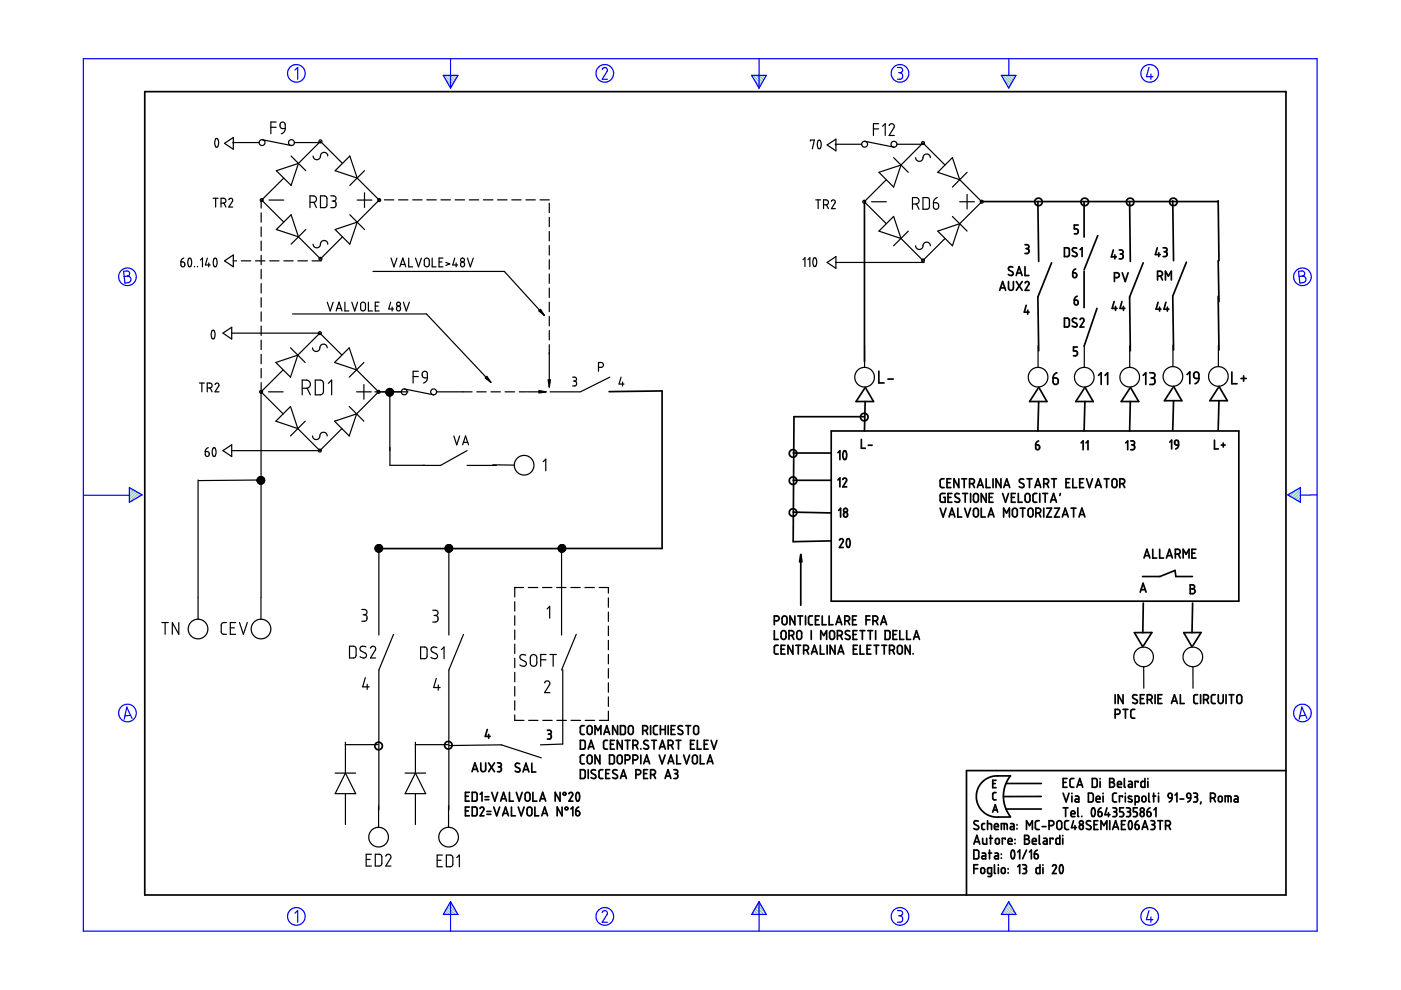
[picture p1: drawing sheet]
<svg xmlns="http://www.w3.org/2000/svg" width="297mm" height="210mm" viewBox="0 0 297 210" stroke-linecap="round" stroke-linejoin="round" font-family="sans-serif">
<g fill="none" stroke="#6c9" stroke-width=".25">
<path d="M94.2 16l1.8 1.8M94.5 16.8l1.3 1.4M94.8 16l1.5 1.4M95.3 18.3l.3 .3M95.5 16l1 1M96.1 16l.6 .6M96.7 16l.3 .2M159.6 16l1.8 1.8M159.9 16.8l1.3 1.4M160.3 16l1.4 1.4M160.7 18.3l.3 .3M160.9 16l1 1"/>
<path d="M161.5 16l.6 .6M162.1 16l.2 .2M212.6 16l1.8 1.8M212.8 16.8l1.3 1.4M213.2 16l1.4 1.4M213.7 18.3l.2 .3M213.8 16l1 1M214.4 16l.7 .6M215.1 16l.2 .2M27.5 103.4h-.1M27.9 103.6l-.5 .4M28.3 103.8l-.9 .9"/>
<path d="M28.7 104.1l-1.3 1.2M29 104.3l-1.6 1.6M29.4 104.5l-1.8 1.9M29.8 104.8l-.8 .8M273.4 104.7l-.3 .3M274.9 103.9l-1.4 1.3M275.7 103.6l-1.8 1.9M275.7 106.1l-.2 .3M275.7 105.5l-.6 .6M275.7 104.9l-1 1M275.7 104.2l-1.4 1.5M94 193.8v.1"/>
<path d="M94.2 193.5l.4 .4M94.4 193.1l.9 .8M94.7 192.7l1.2 1.2M94.9 192.3l1.6 1.6M95.1 191.9l1.9 1.9M95.4 191.5l.8 .8M159.4 193.8v.1M159.6 193.5l.4 .4M159.9 193.1l.8 .8M160.1 192.7l1.2 1.2M160.3 192.3l1.6 1.6M160.5 191.9l1.9 1.9"/>
<path d="M160.8 191.5l.8 .8M212.3 193.8v.1M212.6 193.5l.4 .4M212.8 193.1l.8 .8M213 192.7l1.2 1.2M213.2 192.3l1.6 1.6M213.5 191.9l1.8 1.9M213.7 191.5l.8 .8"/>
</g>
<g fill="none" stroke="#00f" stroke-width=".25">
<path d="M17.7 12.4h261.6v185h-261.6zM62.5 14.9l.6-.6v2.5M94 16h3.1l-1.6 2.7zM95.5 12.4v6.3M127.7 14.7l.5-.4 .5 .3v.5l-1 1.7h1.1M159.4 16h3.1l-1.6 2.7zM160.9 12.4v6.3M190.3 14.3h.7l.3 .3v.6l-.5 .2M190.5 15.4h.3M190.8 15.4l.5 .3v.7l-.3 .4h-.7M212.3 16h3.1l-1.5 2.7zM213.9 12.5v3.5"/>
<path d="M243.6 14.3l-.5 2h1.4M244 15.7v1.1M26.2 57.5l.9-.1 .3 .3 .1 .5-.5 .3 .5 .2 .3 .4-.1 .3-.3 .5-.9 .1zM27 58.5l-.7 .1M275.3 57.5l.9-.1 .3 .3 .1 .5-.5 .3 .5 .2 .3 .4-.1 .4-.2 .3-1 .2zM276.1 58.5l-.7 .1M17.8 105h9.6M27.4 103.4l2.7 1.5-2.7 1.6zM273 104.9l2.7-1.5v3.1zM279.3 104.9l-3.6 .1M27.7 151.7l-1.2 .1M28 152.3l-1.1-2.4-.6 2.6"/>
<path d="M276.8 151.7l-1.2 .1M277.1 152.3l-1.1-2.4-.6 2.6M62.5 193.6l.6-.5v2.4M95.5 191.2v6.2M95.5 191.2l1.6 2.7h-3.1zM127.7 193.5l.1-.3 .5-.1 .5 .4-.1 .4-1 1.6h1.1M160.9 191.2v6.2M160.9 191.2l1.6 2.7h-3.1zM190.3 193.1h.6l.4 .2v.5l-.5 .4M190.5 194.2h.3M190.8 194.2l.5 .3v.7l-.4 .3h-.6M213.9 191.2l1.5 2.7h-3.1z"/>
<path d="M213.9 193.9v3.5M243.6 193.1l-.5 1.9h1.4M244 194.4v1.1"/>
<circle cx="62.8" cy="15.6" r="1.87"/>
<circle cx="128.2" cy="15.6" r="1.87"/>
<circle cx="190.8" cy="15.6" r="1.87"/>
<circle cx="243.7" cy="15.6" r="1.87"/>
<circle cx="27" cy="58.7" r="1.87"/>
<circle cx="276.1" cy="58.7" r="1.86"/>
<circle cx="27" cy="151.2" r="1.87"/>
<circle cx="276.1" cy="151.2" r="1.87"/>
<circle cx="62.8" cy="194.3" r="1.87"/>
<circle cx="128.2" cy="194.3" r="1.86"/>
<circle cx="190.8" cy="194.3" r="1.86"/>
<circle cx="243.8" cy="194.3" r="1.86"/>
</g>
<g fill="none" stroke="#000" stroke-width=".36">
<path d="M30.7 19.4h241.9v170.4h-241.9zM183.3 42.7v33.9M208 42.7h50.3M213.8 59.7v1.4l.4 .5 .4-.1 .2-.3 .1-1.5M214.7 56.6h-.6l-.3 .4 .1 .3 .8 .4 .1 .5-.4 .2-.6-.2M215.5 58.4l.6-1.9 .6 1.9M215.5 59.7l1.2 1.9M215.6 57.9h.9M216.7 59.7l-1.2 1.9M217.3 51.9h.5l.3 .2v.5l-.4 .1M217.3 56.5v1.9h.8M217.5 52.7h.2"/>
<path d="M217.7 52.7l.4 .3v.5l-.2 .2h-.6M220 42.7l.2 12.7M222.9 55.7l-2.9 7.3 .2 11.4M225.7 52.5h.7l.3 .2v1.3l-.3 .4h-.7zM227.4 57.8l.8 .2 .1 .5-.1 .3-.4 .1-.3-.1zM228.1 57l-.4 .3-.3 .5M228.3 52.6l-.7-.1-.3 .4 .2 .3 .8 .5v.5l-.3 .2-.7-.2M228.6 47.7h-.8v.8l.5 .1 .3 .3-.2 .6-.6 .1M229 52.9l.4-.4v1.9M229.8 42.9v7.4M229.8 57.5v7.7M232.7 50l-2.9 7.2"/>
<path d="M236.1 53l-.5 1.5h1.1M236.3 58.9l.9-.2 .1-.3-.1-.4-.3-.2h-.6v1.9M236.4 54v.9M237.3 53h.5l.3 .3-.1 .4-.3 .1M237.5 53.8h.2M237.7 53.8l.4 .3v.5l-.3 .3h-.5M237.9 57.8l.7 1.9 .6-1.9M239.5 42.7l.1 12.7M242.4 55.7l-2.9 7.3 .1 11.4M245.4 52.5l-.4 1.5h1M245.4 58.5h.7l.3-.1 .1-.5-.2-.3-.9-.1v1.9M245.7 53.6v.8"/>
<path d="M246.1 58.5l.4 .9M246.6 52.5h.5l.3 .2v.4l-.4 .3M246.8 53.4h.2M247 53.4l.4 .1v.6l-.2 .3h-.6M247.1 59.4v-1.9l.6 1 .6-1v1.9M248.6 42.6l.2 12.7M251.5 55.6l-2.9 7.2 .2 11.4M258.3 42.6l.1 12.7M258.3 55.3l.1 8.6M186.3 78.7v2.5h1.1M212 61.6l.6-1.9 .6 1.9M212.1 61h.9"/>
<path d="M217.4 60l.3-.3 .4 .2 .1 .3-.8 1.4h.8M217.6 64.7l-.4 1.5h1M217.9 65.8v.8M224.1 79l-.5 .4-.3 .7M225.7 67.5h.7l.3 .2v1.3l-.3 .3h-.7zM227.8 63.6l.7 .2 .1 .5-.1 .3-.4 .1-.2-.2zM228.3 67.6l-.7-.1-.3 .4 .2 .3 .8 .4v.5l-.3 .2-.7-.2M228.4 62.8l-.4 .3-.2 .5M228.4 73.6h-.8v.8h.5l.3 .3-.1 .6-.7 .1M229 67.8l.4-.3 .4 .2v.4l-.8 1.2h.8M232.6 65.4l-2.8 8M232.9 79.6l.6-.6v2.5"/>
<path d="M234.3 79.6l.5-.6v2.5M236.2 63.9l-.4 1.5h1M236.5 65v.8M237.9 63.9l-.4 1.5h1M238.2 65v.8M242.4 79.6l.5-.6v2.5M243.8 79h.7l.3 .3v.5l-.5 .3M245.5 64.1l-.4 1.5h1M245.9 65.1v.9M247.2 64.1l-.4 1.5h1M247.5 65.1v.9M251.7 79.4l.6-.5v2.5"/>
<path d="M253.2 79.1l.4-.2 .4 .1 .2 .3v.9h-.7l-.3-.2-.1-.7zM258.3 62.8l.1 11.4M261.2 78.9v2.5h1.1M263.7 79.7v1.1M129.1 83l11.3-.1v33.4h-60.3M168.2 96.1h8M176.2 91.4h86.5v36.1h-86.5zM177.7 96l.4-.4v1.9M179 95.6h.3l.2 .5-.1 1a.35 .35 0 0 1-.4 .3 .35 .35 0 0 1-.2-.5l-.1-.7zM182.6 93.2v1.8h.9M183.3 88.3h-15l-.1 26.6 8-.2M183.4 82.1l1.8 3h-3.7l1.8-2.7"/>
<path d="M183.4 85.1l-.1 6.3M184.1 94.4h.8M188.3 80.4h1.1M219.6 94.3h.5l.2 .2 .1 .5-.2 .3-.3 .1-.3-.2zM220.2 93.5l-.4 .3-.2 .5M220.2 82.1l1.8 3h-3.7l1.7-2.7M220.2 85.1l-.2 6.3M223.3 80.1h.6l.4 .2 .1 .8-.2 .3-.5 .1-.3-.2zM229.2 93.9l.4-.4v1.9M230 82.1l1.8 3h-3.7l1.7-2.7M230 85.1l-.2 6.3M230.3 93.9l.4-.4v1.9"/>
<path d="M238.7 93.9l.4-.4v1.9M239.6 82.1l1.8 3h-3.7l1.8-2.7M239.6 85.1l-.1 6.3M239.7 93.5h.6l.2 .2v.5l-.4 .1M239.9 94.3h.2M240.1 94.3l.5 .3-.1 .5-.2 .2-.6 .1M244.1 80.1h.2M244.3 80.1l.4 .1 .2 .3-.1 .7-.3 .3h-.7M248 93.7l.4-.4v1.9M248.8 81.9l1.8 3.1h-3.7l1.7-2.8M248.8 85l-.2 6.2M249.1 93.5l.4-.2 .3 .2 .1 .9-.8-.2z"/>
<path d="M249.9 94.4l-.2 .5-.4 .3M254.2 80.2l-.2 .8-.6 .4M257.5 93.3v1.9h.8M258.4 81.9l1.8 3.1h-3.7l1.8-2.8M258.4 85l-.1 6.2M258.9 94.4h.9M259.4 93.9v.9M263.1 80.2h1.1M168.2 108.6l8 .2M168.2 101.8h8M169.8 117.6v10.7M177.7 101.8l.4-.5v1.9"/>
<path d="M177.8 108.2l.4-.4v1.8M178 114.5l.3-.3 .4 .2 .1 .4-.8 1.3h.8M178.7 101.7l.4-.4 .3 .2 .1 .4-.8 1.3h.8M178.9 108.8l.3-.2 .4 .2 .1 .5-.1 .2-.4 .1-.3-.1zM179.6 114.3a.58 .58 0 0 1 .7 .8l-.1 .6a.36 .36 0 0 1-.5 .4 .36 .36 0 0 1-.2-.6l-.1-.5zM199.3 107.7l.7 1.9 .6-1.9M200.2 101.5h-.5l-.4 .4 .1 1.4 .8 .1M200.4 104.6h-.7l-.3 .3-.1 1.2 .2 .3 .9 .1v-1h-.3M200.8 102.3h.6M201 105.5h.6M201.2 109.6l.6-1.9 .7 1.9M201.4 109.1h.9"/>
<path d="M201.6 101.5h-.8v1.9h.8M201.8 104.6h-.8v1.9h.8M203.1 107.7v1.9h.8M203.3 101.5v1.9l-1.1-1.9v1.9M203.4 104.7l-.7-.1-.2 .6 .9 .7v.4l-.5 .2-.4-.2M203.9 101.5h1M204.1 104.6h1M204.4 101.5v1.9M204.5 107.7l.6 1.9 .7-1.9M204.6 104.6v1.9M205.6 102.6l.6-.1 .3-.2 .1-.4-.2-.3-.8-.1v1.9M205.8 104.6v1.9"/>
<path d="M206.2 102.6l.4 .8M206.6 104.8l.5-.1 .3 .3v1l-.3 .5h-.3l-.4-.3v-1.1zM206.6 107.9l.5-.1 .3 .3v1.1l-.3 .4h-.3l-.4-.3v-1.1zM207.2 103.4l.7-1.9 .6 1.9M207.4 102.9h.9M208 107.7v1.9h.9M209.1 101.5v1.9h.8M209.1 104.6v1.9l-1.1-1.9v1.9M209.5 109.6l.6-1.9 .7 1.9M209.7 109.1h.9M209.7 105.5h.6M210.5 101.5v1.9"/>
<path d="M210.5 104.6h-.8v1.9h.8M212.2 101.5v1.9l-1-1.9v1.9M212.6 104.6l.6 1.9 .6-1.9M212.8 109.6v-1.9l.6 1.1 .6-1.1v1.9M212.8 103.4l.6-1.9 .7 1.9M213 102.9h.9M214.4 105.5h.7M214.8 107.9l.4-.2 .5 .4v1.1l-.3 .4h-.4l-.3-.3zM215.3 104.6h-.9v1.9h.9M215.9 104.6v1.9h.8M216.3 107.7h1M216.8 107.7v1.9"/>
<path d="M217 101.6l-.6-.1-.3 .5 .2 .3 .7 .4 .1 .5-.3 .2-.7-.2M217.5 104.8l.4-.2 .5 .4v1.1l-.3 .4h-.4l-.3-.3-.1-1.1zM217.8 101.5h1M218.1 107.9l.4-.2 .5 .4v1.1l-.3 .4-.5-.1-.2-.3zM218.3 101.5v1.9M219.4 103.4l.6-1.9 .7 1.9M219.6 102.9h.9M219.6 108.8l.9-.2 .2-.2-.1-.5-.4-.2h-.6v1.9M219.8 104.6h-.5l-.3 .3v1.4l.3 .2h.5M220.2 108.8l.5 .8M220.5 104.6v1.9M221.1 104.6h1"/>
<path d="M221.3 102.6l.7-.1 .3-.2v-.4l-.2-.3-.8-.1v1.9M221.3 107.7v1.9M221.6 104.6v1.9M221.9 102.6l.4 .8M221.9 107.7h1l-1 1.9h1M222.7 106.5l.7-1.9 .6 1.9M222.9 106h.9M222.9 101.5h1.1M223.5 101.5v1.9M223.6 107.7h1l-1 1.9h1M224.8 104.6l-.1 .5M225.2 109.6l.6-1.9 .7 1.9"/>
<path d="M225.4 109.1h.9M226 102.3h.6M226.8 101.5h-.8v1.9h.8M227.1 107.7h1M227.5 101.5v1.9h.8M227.6 107.7v1.9M228.8 109.6l.6-1.9 .6 1.9M228.9 102.3h.7M228.9 109.1h.9M229.7 101.5h-.8v1.9h.8M230.4 101.5l.6 1.9 .6-1.9M232.2 103.4l.7-1.9 .6 1.9"/>
<path d="M232.4 102.9h.9M234.1 101.5h1M234.6 101.5v1.9M235.9 101.7l.5-.2 .4 .3v1.1l-.3 .5-.5-.1-.2-.3zM237.4 102.6l.9-.2 .2-.3-.1-.4-.4-.2h-.6v1.9M238 102.6l.5 .8M242.5 118.3l.7-1.8 .6 1.8M242.7 117.8h.9M244.4 116.5v1.8h.8M245.9 116.5v1.8h.8M247.3 118.3l.6-1.8 .7 1.8M247.5 117.8h.9"/>
<path d="M249.2 117.5l.9-.1 .1-.5-.2-.3-.8-.1v1.8M249.8 117.5l.4 .8M250.8 118.3v-1.8l.7 1 .6-1v1.8M252.7 117.3h.6M253.6 116.5h-.9v1.8h.9M164.2 131.6l.9-.1 .1-.4-.2-.4-.8-.1v1.9M164.2 133.7v1.9h.8M165 136.8h-.6l-.2 .3v1.4l.8 .2M165.6 137.6h.6M165.8 133.9l.5-.2 .3 .4v1l-.3 .5-.4-.1-.2-.2-.1-1.1zM165.9 130.8l.6-.2 .3 .3 .1 1.1-.4 .4h-.4l-.3-.3zM166.4 136.8h-.8v1.9h.8"/>
<path d="M167.3 134.7h.5l.4-.2 .1-.3-.2-.4-.8-.1v1.9M167.9 134.7l.4 .9M168.1 136.8v1.9l-1-1.9v1.9M168.5 130.6v1.9l-1-1.9v1.9M168.7 136.8h1.1M169.1 133.9l.4-.2 .4 .3 .1 1.1-.4 .5-.4-.1-.2-.3-.1-1zM169.1 130.6h1.1M169.2 136.8v1.9M169.7 130.6v1.9M170.4 137.9h.6l.3-.2 .1-.4-.2-.4-.8-.1v1.9M170.8 130.6v1.9M171 137.8l.4 .9"/>
<path d="M172 133.7v1.9M172 138.7l.7-1.9 .6 1.9M172.2 138.2h.9M172.3 130.6h-.6l-.3 .3 .1 1.3 .2 .2 .6 .1M172.9 131.4h.6M173.7 130.6h-.8v1.9h.8M173.9 136.8v1.9h.9M174 135.6v-1.9l.6 1 .7-1v1.9M174.3 130.6v1.9h.9M175.4 136.8v1.9M175.8 130.6v1.9h.8M176 133.9l.5-.2 .4 .3v1.1l-.3 .5-.5-.1-.2-.3z"/>
<path d="M177 136.8v1.9l-1-1.9v1.9M177.2 132.5l.7-1.9 .6 1.9M177.4 131.9h.9M177.5 134.7l.9-.1 .2-.3-.1-.4-.3-.2h-.7v1.9M177.7 138.7l.6-1.9 .6 1.9M177.8 138.2h.9M178.2 134.7l.4 .9M179.1 131.6h.6l.4-.2v-.4l-.1-.3-.9-.1v1.9M179.7 131.6l.4 .9M180.1 133.8l-.6-.1-.3 .5 .2 .3 .7 .3 .1 .6-.5 .2-.5-.2M180.8 131.4h.6M180.9 134.5h.6"/>
<path d="M180.9 137.6h.6M181.6 130.6h-.8v1.9h.8M181.7 133.7h-.8v1.9h.8M181.8 136.8h-.9v1.9h.9M182.3 133.7h1.1M182.4 136.8v1.9h.8M182.8 133.7v1.9M183.6 131.4h.8M183.8 137.6h.6M184 133.7h1M184.4 130.6h-.8v1.9M184.5 133.7v1.9"/>
<path d="M184.7 136.8h-.9v1.9h.9M185.1 131.6h.5l.4-.2 .1-.4-.2-.3-.8-.1v1.9M185.3 136.8h1M185.7 133.7v1.9M185.7 131.6l.4 .9M185.8 136.8v1.9M186.7 132.5l.7-1.9 .6 1.9M186.9 131.9h.9M186.9 136.8h1.1M187.5 136.8v1.9M187.7 133.7h.7l.3 .3v1.3l-.3 .3h-.7zM188.6 137.9l.8-.1 .2-.3-.1-.5-.3-.2h-.6v1.9"/>
<path d="M189.2 137.8l.4 .9M189.3 134.5h.6M190.2 133.7h-.9v1.9h.9M190.4 137l.5-.2 .4 .4v1l-.4 .5-.4-.1-.2-.3zM190.8 133.7v1.9h.8M192.2 133.7v1.9h.9M193 136.8v1.9l-1.1-1.9v1.9M193.6 138.6v.1M193.7 135.6l.6-1.9 .6 1.9M193.9 135h.9M241.7 125.6l.7-1.9 .6 1.9M241.9 125h.9"/>
<path d="M242.2 122.2h3.7l3.2-1.3 .2 1.3h3.5M242.4 127.9l-.1 6.2M242.5 136.9l1.7-2.8h-3.7l1.8 3.1M252.3 124h.7l.3 .3-.1 .4-.3 .1 .3 .1 .2 .3-.1 .4-.2 .2-.8 .1zM252.3 124.8h.6M252.9 127.9l-.2 6.2M252.9 136.9l1.8-2.8h-3.7l1.8 3.1M103.3 154.7l-.4 1.4h1M103.6 155.7v.8M116.1 154.8l.5 .1 .3 .2-.1 .4-.3 .2M116.3 155.7h.2M116.5 155.7l.3 .1 .1 .6-.3 .3h-.5"/>
<path d="M123 157h.8l.3 .2v1.3l-.3 .3h-.8zM123.9 153.9h-.6l-.3 .3 .1 1.4 .8 .1M124.6 154.1l.5-.2 .4 .3v1.1l-.3 .4h-.4l-.3-.3zM124.7 158.8l.6-1.8 .6 1.8M124.9 158.3h.9M126.2 155.7v-1.8l.6 1 .6-1v1.8M128 155.7l.7-1.8 .6 1.8M128.2 155.2h.9M128.8 157h-.6l-.2 .3 .1 1.4 .2 .1h.5M129.4 157.8h.6M130.3 157h-.9v1.8h.9M130.9 153.9v1.8l-1-1.8v1.8"/>
<path d="M131.6 153.9h.7l.3 .2v1.3l-.2 .3h-.8zM131.9 157v1.8l-1-1.8v1.8M132.5 157h1.1M133.1 157v1.8M133.3 154.1l.5-.2 .4 .3 .1 1.1-.4 .4h-.4l-.3-.4zM134.2 158l.8-.1 .2-.3-.1-.4-.3-.2h-.6v1.8M134.8 158l.4 .8M135.9 158.7v.1M136.3 154.9h.6l.3-.2 .1-.4-.2-.3-.8-.1v1.8M136.9 154.9l.4 .8M137.4 157.1l-.7-.1-.2 .5 .1 .2 .8 .5v.5l-.5 .1-.4-.2M137.9 153.9v1.8"/>
<path d="M138.2 157h1M138.7 157v1.8M139.4 153.9h-.6l-.2 .3v1.4l.8 .1M139.8 158.8l.6-1.8 .7 1.8M140 158.3h.9M140 153.9v1.8M140 154.7h1.1M141.1 153.9v1.8M141.7 158l.8-.1 .2-.3-.1-.4-.3-.2h-.6v1.8M141.7 153.9v1.8M142.3 154.7h.6M142.3 158l.4 .8"/>
<path d="M143.1 153.9h-.8v1.8h.8M143.3 157h1.1M143.8 157v1.8M144.7 154l-.7-.1-.2 .5 .9 .6v.5l-.5 .2-.5-.2M145.4 153.9h1.1M145.9 153.9v1.8M146.4 157.8h.6M147.2 154l.6-.1 .3 .3v1.1l-.4 .4-.4-.1-.2-.3v-1zM147.2 157h-.8v1.8h.8M147.8 157v1.8h.9M149.3 157.8h.6M150.1 157h-.8v1.8h.8"/>
<path d="M150.8 157l.6 1.8 .6-1.8M236.4 151.4l.9-.1 .2-.2-.1-.5-.3-.2h-.7v1.9M236.4 147.3v1.9M238.1 147.3v1.9l-1-1.9v1.9M238.1 150.4h1M238.6 150.4v1.9M240.6 150.4l-.6 .1-.2 .3v1.3l.3 .2h.5M241.1 147.4l-.7-.1-.3 .5 .9 .6 .1 .6-.5 .2-.5-.3M241.8 148.1h.6M242.6 147.3h-.8v1.9h.8M243.2 148.3l.9-.1 .2-.4-.2-.4-.9-.1v1.9M243.9 148.3l.4 .9"/>
<path d="M244.9 147.3v1.9M245.5 148.1h.6M246.4 147.3h-.9v1.9h.9M248.4 149.2l.6-1.9 .6 1.9M248.6 148.7h.8M250.3 147.3v1.9h.8M253.9 147.3h-.6l-.2 .3 .1 1.4 .7 .2M254.6 147.3v1.9M255.2 148.3l.9-.1 .1-.4-.2-.4-.8-.1v1.9M255.8 148.3l.4 .9M257.7 147.3h-.6l-.3 .4 .1 1.3 .8 .2M258.3 147.3v1.5l.4 .4 .5-.2 .1-.3v-1.4"/>
<path d="M259.9 147.3v1.9M260.6 147.3h1M261.1 147.3v1.9M262.4 147.4l.4-.1 .4 .3 .1 1.2-.4 .3h-.4l-.3-.4v-1zM98.7 168.8h.6M98.7 171.9h.6M99.5 168h-.8v1.9h.8M99.5 171.1h-.8v1.9h.8M100.1 163.6l.6-1.8 .6 1.8M100.1 168h.7l.3 .3 .1 1.2-.3 .3-.8 .1zM100.1 171.1h.7l.3 .3 .1 1.3-.3 .3h-.8zM100.2 163.1h.9"/>
<path d="M101.8 171.4a.43 .43 0 0 1 .3-.3 .43 .43 0 0 1 .5 .2v.4l-.8 1.3h.8M101.8 168.4l.4-.4v1.9M101.9 161.8v1.4l.5 .4 .4-.1 .2-.3v-1.4M102.8 169.5h.9M102.8 168.9h.9M103.2 172.7h.9M103.2 172h.9M103.6 161.8l1.2 1.8M104.3 168l.6 1.9 .6-1.9M104.7 171.1l.6 1.9 .6-1.9M104.8 161.8l-1.2 1.8M105.5 161.8h.5l.3 .2-.1 .5-.3 .1"/>
<path d="M105.7 162.6h.2M105.9 162.6l.3 .2 .1 .5-.2 .3h-.6M106.2 169.9l.6-1.9 .6 1.9M106.3 169.4h.9M106.6 173l.6-1.9 .6 1.9M106.7 172.5h.9M108 168v1.9h.8M108.4 171.1v1.9h.9M109.5 168l.6 1.9 .6-1.9M109.9 171.1l.6 1.9 .6-1.9M110.2 161.9l-.6-.1-.3 .2-.1 .3 1 .7v.5l-.5 .2-.5-.2M110.9 163.7l.6-1.9 .6 1.9"/>
<path d="M111.1 163.2h.9M111.4 168.2l.6-.2 .4 .3v1.1l-.4 .4h-.4l-.2-.3zM111.9 171.3l.5-.2 .4 .4v1.1l-.4 .4-.4-.1-.2-.3-.1-1zM112.8 161.8v1.9h.8M113 168v1.9h.8M113.4 171.1v1.9h.8M114.4 169.9l.7-1.9 .6 1.9M114.6 169.4h.9M114.9 173l.6-1.9 .6 1.9M115 172.5h.9M118.7 168v1.9l-1-1.9v1.9M119.2 171.1v1.9l-1.1-1.9v1.9"/>
<path d="M120.6 168.3l.3-.3 .5 .2v.4l-.8 1.3h.9M121 171.5l.5-.4v1.9M122.1 171.9l.7 .2 .1 .5-.1 .3-.4 .1-.2-.2zM122.3 168.1a.65 .65 0 0 1 .6 .9l-.1 .6a.35 .35 0 0 1-.5 .2 .35 .35 0 0 1-.2-.5v-.6zM122.7 171.1l-.4 .2-.2 .6M123 163.2h.8l.3 .2v1.4l-.3 .3h-.8zM123.9 160.1h-.5l-.4 .3 .1 1.3 .3 .2h.5M124.6 160.3l.5-.2 .4 .3v1.1l-.3 .4h-.4l-.3-.3zM124.7 163.2v1.9M126.3 163.3l-.7-.1-.3 .5 .2 .2 .8 .5v.5l-.5 .2-.5-.2M127.2 160.1v1.8l-1-1.8v1.8M127.8 163.2h-.5l-.3 .3v1.3l.3 .3h.5"/>
<path d="M128.4 164h.7M129.2 160.1h.8l.3 .3v1.2l-.3 .3h-.8zM129.3 163.2h-.9v1.9h.9M130.8 163.3l-.6-.1-.3 .5 .2 .3 .8 .4v.5l-.6 .2-.4-.2M131 160.2l.5-.1 .4 .3v1.1l-.3 .4h-.4l-.3-.3v-1zM131.6 165.1l.6-1.9 .6 1.9M131.7 164.5h.9M132.5 161.1h.6l.4-.2 .1-.4-.2-.3-.9-.1v1.8M134.2 161.1l.8-.1 .2-.3-.1-.4-.3-.2h-.6v1.8M134.8 164.2l.9-.1 .2-.3-.1-.4-.4-.2h-.6v1.9M135.9 160.1v1.8M136.5 161.9l.6-1.8 .6 1.8"/>
<path d="M136.5 164h.6M136.7 161.4h.9M137.3 163.2h-.8v1.9h.8M137.9 164.2h.6l.4-.2 .1-.4-.2-.3-.9-.1v1.9M138.6 164.2l.4 .9M139.8 160.1l.6 1.8 .6-1.8M141 165.1l.6-1.9 .6 1.9M141.2 164.5h.9M141.6 161.9l.6-1.8 .7 1.8M141.8 161.4h.9M142.9 163.2h.6l.2 .3-.1 .4-.3 .1M143.1 164h.2"/>
<path d="M143.3 164l.4 .2v.6l-.3 .3h-.5M143.5 160.1v1.8h.8M144.9 160.1l.7 1.8 .6-1.8M147 160.2l.4-.1 .4 .3v1.1l-.3 .4h-.3l-.4-.3v-1.1zM148.5 160.1v1.8h.8M149.9 161.9l.7-1.8 .6 1.8M150.1 161.4h.9M206.5 179l.6-1.9 .6 1.9M206.7 178.5h.9M207.4 174.1l-.7-.1-.2 .5 .1 .3 .8 .4 .1 .5-.6 .2-.4-.2M208.3 177.7v1l.3 .3h.6v-1.3M208.8 174.6h-.5l-.1 .2v1l.6 .1"/>
<path d="M209.4 174.6l.8 .2v1.1M209.4 174v1.9M209.8 177.7h.6M210 177.1v1.9M210.5 166.1h.5M210.5 172.2l.5-1.6 .5 1.6M210.6 171.7h.8M210.8 175.3h.9l-.2-.6-.3-.1-.3 .2-.1 .8 .3 .3h.6M211.1 177.9l.4-.2 .4 .3v.7l-.3 .3-.5-.2zM211.2 168h-.4l-.3 .3v1.1l.7 .2M211.2 165.4h-.7v1.6h.7M212.3 175.9v-1.3l1.1 .1 .2 1.2"/>
<path d="M212.9 174.6v1.3M213.1 177.9v-.2h-.6v1.3M213.3 166.1h7.5M213.3 171.5h7.5M213.7 178.4h.9l-.2-.6-.3-.1-.3 .2-.1 .8 .2 .3h.7M214.2 164.5h-3.5l-.9 .3-.9 .5-.7 .6-.7 .9-.4 1-.1 1.1 .1 1.1 .4 .9 .7 1 .8 .6 .8 .5 .9 .2h3.5M214.2 164.5l-1 1.7-.5 2.2 .1 1.3 .3 1.3 1.1 2.1M214.3 174.6h.5l.2 .3v1h-.5a.31 .31 0 0 1-.3-.3 .31 .31 0 0 1 .3-.3h.5M215.2 177.9v.2M215.2 178.8v.1M215.6 174.8v.1M215.6 175.7v.1"/>
<path d="M217.2 177.1h.7l.2 .3v.4l-.4 .1 .5 .3 .1 .3-.4 .5h-.7zM217.2 177.9h.5M217.6 175.9v-1.9l.7 1 .6-1v1.9M218.9 178.4h.8l-.1-.6-.3-.1-.4 .2v.8l.2 .3h.6M220.3 174h-.5l-.3 .3 .1 1.4 .2 .2h.5M220.3 177.1v1.7l.3 .2M220.8 168.9h-8.1M221 175.3h.8M221.3 177.7l.5 .1 .2 .2v1h-.5a.31 .31 0 0 1-.3-.3 .31 .31 0 0 1 .3-.3h.5M222.4 175l.9-.1 .2-.3-.2-.4-.3-.2h-.6v1.9M223.2 177.9v-.2h-.6v1.3M224.2 174.2l.6-.2 .3 .4v1.1l-.4 .4-.4-.1-.2-.3v-1z"/>
<path d="M224.7 177.1v1.9h-.7l-.1-.2v-.9l.3-.2h.5M225.3 177.1v.1M225.3 177.7v1.3M225.4 165.9h.6M225.4 168.2l.6 1.8 .7-1.8M225.4 171.3h1M225.9 171.3v1.8M226.2 165.1h-.8v1.8h.8M226.6 174h-.6l-.3 .3 .1 1.4 .3 .2h.5M227.1 172.5h.8l-.1-.5-.4-.1-.3 .2v.8l.2 .2h.6M227.3 168.2v.1M227.3 168.8v1.2"/>
<path d="M227.6 174l-.4 1.5h1M227.7 165.1h-.6l-.2 .3v1.4l.3 .1h.5M227.9 175v.9M228 168.8h.5l.2 .2v1h-.5a.31 .31 0 0 1-.3-.3 .31 .31 0 0 1 .3-.3h.5M228.3 166.9l.6-1.8 .7 1.8M228.5 166.4h.9M228.5 171.3v1.7l.2 .1M228.9 175l.4-.2 .3 .2 .1 .5-.2 .3-.3 .1-.3-.2zM229.4 173.1h.1M230.8 168.2h.7l.3 .3v1.2l-.3 .3h-.7zM231.2 174.1l-.7-.1-.2 .5 .9 .6 .1 .6-.5 .2-.5-.2M231.6 165.1h.7l.3 .2v1.3l-.2 .3h-.8z"/>
<path d="M231.6 171.4a.53 .53 0 0 1 .5 .2 .53 .53 0 0 1 .1 .5l-.1 .7a.34 .34 0 0 1-.4 .3 .34 .34 0 0 1-.3-.4v-.6zM232 174.8h.6M232.4 169.4h.8v-.3l-.2-.3-.5 .1-.1 .9 .2 .2h.6M232.8 174h-.8v1.9h.8M232.8 172.1h.6l.2 .2 .1 .5-.2 .3h-.3l-.3-.1zM233.2 165.1v.1M233.2 165.7v1.2M233.4 175.9v-1.9l.6 1 .7-1v1.9M233.4 171.3l-.4 .3-.2 .5M233.9 168.2v.1M233.9 168.8v1.2M234.7 171.3l-.4 1.4h1"/>
<path d="M235 172.3v.8M235.3 165.1h.6l.3 .3-.1 .4-.3 .1 .4 .1 .1 .3-.1 .4-.3 .2h-.6zM235.3 165.9h.5M235.3 174v1.9M235.9 175.9l.6-1.9 .7 1.9M235.9 171.3h.7l.1 .2 .1 .3-.4 .3M236.1 175.4h.9M236.2 172.1h.2M236.4 172.1l.3 .2 .1 .5-.3 .3h-.6M236.7 168.2h-.5l-.3 .3v1.3l.3 .2h.5M236.9 166.3h.9l-.2-.5-.3-.1-.3 .1-.1 .9 .2 .2h.7M237.8 174.8h.6"/>
<path d="M238 169v-.2h-.7v1.2M238.2 171.3h-.8v.8h.6l.2 .4-.1 .6h-.7M238.4 165.1v1.7l.2 .1M238.6 168.2v.1M238.6 168.8v1.2M238.6 174h-.8v1.9h.8M238.8 171.3h.5l.3 .2v.4l-.3 .2M239.1 172.1h.2M239.3 172.1l.4 .3-.1 .5-.2 .2h-.6M239.3 165.7h.5l.3 .2v1h-.6a.31 .31 0 0 1-.3-.3 .31 .31 0 0 1 .3-.3h.6M239.4 174.1a.5 .5 0 0 1 .6 .2 .5 .5 0 0 1 .1 .5l-.2 .8a.34 .34 0 0 1-.4 .2 .34 .34 0 0 1-.2-.4l-.1-.6zM239.9 168.9l-.2-.1a.29 .29 0 0 0-.4 .1 .29 .29 0 0 0 .1 .4l.5 .2a.33 .33 0 0 1 0 .5 .33 .33 0 0 1-.5 0l-.2-.1"/>
<path d="M240.7 170l.7-.1 .1-.9-.2-.2h-.6v1.9M240.7 174.8l.7 .2 .1 .5-.1 .3-.4 .1-.3-.2zM241.1 171.3h-.8v.8h.6l.2 .3-.1 .7h-.7M241.3 174l-.4 .3-.2 .5M241.3 165.9v-.2h-.6v1.2M241.9 172.3l.2-.2 .4 .2 .1 .5-.1 .2-.4 .1-.2-.1zM242.1 175.9l.7-1.9 .6 1.9M242.2 169l.2-.2 .4 .1 .2 .8-.2 .2-.4 .1-.3-.2zM242.3 175.4h.9M242.7 165.1v1.8h-.6l-.2-.2 .1-.9 .2-.1h.5M243.2 172.1l.7 .2v.7l-.4 .1-.2-.1zM243.4 165.1v.1"/>
<path d="M243.4 165.7v1.2M243.6 168.2v1.6l.2 .2M243.8 171.3l-.4 .3-.2 .5M244 174h.6l.2 .3-.1 .4-.3 .1M244.2 174.8h.2M244.4 174.8l.4 .2v.6l-.2 .3h-.6M244.4 168.8h.6M244.6 168.2v1.8M244.7 171.7l.4-.4v1.8M245.5 174h1M245.6 168.2v.1M245.6 168.8v1.2"/>
<path d="M246 174v1.9M247.1 175h.6l.4-.1 .1-.4-.3-.4-.8-.1v1.9M247.7 168.4l.3-.2 .4 .1 .1 .9-.7-.1zM247.7 175l.5 .9M248.5 169.2l-.2 .5-.4 .3M249.1 168.6l.4-.4v1.8M250.2 169.4h.8M251.7 168.3l.3-.1 .3 .1 .2 .9h-.6l-.2-.2zM252.5 169.2l-.2 .5-.5 .3M253.1 168.2l.7 .1 .1 .4-.4 .3M253.3 169h.2M253.5 169l.4 .2v.5l-.2 .3h-.6"/>
<path d="M254.6 170l-.1 .5M256.6 169.2l.9-.1 .2-.3-.1-.4-.4-.2h-.6v1.8M257.3 169.2l.4 .8M258.4 169l.2-.2 .4 .1 .1 .8-.1 .2-.4 .1-.3-.2zM259.8 170v-1.2l1.1 .1 .1 1.1M260.4 168.8v1.2M261.7 168.8h.6l.2 .3v.9h-.6a.31 .31 0 0 1-.3-.3 .31 .31 0 0 1 .3-.3h.6M272.6 163.4h-67.7v26.4M206.5 180.2l.7 .1 .3 .2v1.3l-.2 .3h-.8zM206.5 184.2h.8M207.3 183.3h-.8v1.9M208 184.1l.4-.1 .3 .2v.8l-.2 .2-.5-.2z"/>
<path d="M208.2 180.9h.6l.2 .2v1h-.6a.31 .31 0 0 1-.2-.3 .31 .31 0 0 1 .2-.3h.6M209.6 180.9h.6M209.8 180.2v1.9M210.2 185.2l-.7-.1v-1l.7-.1v1.6l-.2 .2h-.5M210.8 183.3v1.8l.3 .1M210.9 180.9h.6l.2 .2v1h-.5a.31 .31 0 0 1-.4-.3 .31 .31 0 0 1 .4-.3h.5M211.7 183.3v.2M211.7 184v1.2M212.3 181.1v.1M212.3 181.9v.1M212.4 184.1l.2-.1 .4 .1 .1 .8-.1 .2-.4 .1-.3-.2zM213.7 184.2v.1"/>
<path d="M213.7 185v.1M214.5 180.3a.56 .56 0 0 1 .7 .8l-.2 .7a.35 .35 0 0 1-.4 .3 .35 .35 0 0 1-.2-.5l-.1-.7zM215.8 180.7l.4-.5v1.9M215.8 183.8l.4-.5v1.9M216.8 183.3l.5 .1 .3 .1v.4l-.4 .3M217 184.2h.2M217.2 184.2l.4 .2v.5l-.2 .3h-.6M217.6 180.2l-.8 1.9M218.3 180.7l.4-.5v1.9M219.3 181.1l.7 .1 .1 .6-.1 .2-.4 .1-.2-.2zM219.9 180.2l-.4 .3-.2 .6M220.5 183.3v1.9h-.7l-.1-.2v-.8l.2-.2h.6"/>
<path d="M221.1 183.3v.2M221.1 184v1.2M223.1 183.7l.4-.4 .4 .3v.3l-.8 1.3h.9M224.8 183.5a.53 .53 0 0 1 .5 .1 .53 .53 0 0 1 .1 .6l-.1 .6a.35 .35 0 0 1-.4 .4 .35 .35 0 0 1-.2-.5l-.1-.6z"/>
<circle cx="220.2" cy="42.8" r=".8"/>
<circle cx="230" cy="42.8" r=".81"/>
<circle cx="239.6" cy="42.8" r=".8"/>
<circle cx="248.8" cy="42.8" r=".81"/>
<circle cx="168.1" cy="96.1" r=".8"/>
<circle cx="183.2" cy="88.4" r=".81"/>
<circle cx="168.1" cy="101.9" r=".8"/>
<circle cx="168.1" cy="108.7" r=".8"/>
<circle cx="179.3" cy="108.2" r=".41"/>
<circle cx="80.3" cy="158.2" r=".8"/>
<circle cx="95.1" cy="158" r=".81"/>
<circle cx="119.7" cy="168.3" r=".31"/>
<circle cx="120.1" cy="171.4" r=".31"/>
<circle cx="229.3" cy="174.4" r=".41"/>
<circle cx="242.2" cy="171.7" r=".42"/>
</g>
<g fill="none" stroke="#000" stroke-width=".25">
<path d="M45.7 29.4a.58 .58 0 0 1 .7 .9l-.1 .5a.36 .36 0 0 1-.5 .4 .36 .36 0 0 1-.2-.5l-.1-.6zM47.6 30.4l1.9-1.3v2.5zM49.3 30.2h5.6M55.6 29.6l6.2 1.3M57.4 27h1.1M58.5 25.9h-1.1v2.5M58.6 36.2l4.7-1.6-1.6 4.7zM59.5 26l.4-.1 .4 .2 .2 1.2h-.6l-.4-.2-.1-.3zM60.2 37.8l-4.7 4.6 4.7 4.7M60.5 27.3l-.2 .6-.7 .5M61.7 33.1l3.1 3.1M62.4 30.2h5.6"/>
<path d="M63.3 34.6l4.6-4.6 4.7 4.6M66.4 33.1l.2 .5 .5 .3 .7-.4 .3-.9 .4-.3 .7 .1 .3 .7M74.2 33.1l1.5 4.7-4.6-1.6zM75.7 37.8l4.7 4.6-4.7 4.7M77.3 36.2l-3.1 3.1M171.8 29.9v-.2h.9l-.5 1.9M173.5 29.8a.56 .56 0 0 1 .6 .7l-.1 .8a.35 .35 0 0 1-.5 .2 .35 .35 0 0 1-.2-.5v-.6zM175.4 30.7l1.8-1.2v2.5zM177.1 30.6h5.6M183.3 30l6.2 1.2M185.2 27.3h1.1M186.3 26.2h-1.1v2.5"/>
<path d="M186.4 36.5l4.6-1.5-1.5 4.7zM187.1 26.8l.6-.6v2.5M187.9 38.1l-4.7 4.7 4.7 4.6M188.5 26.6l.3-.3 .4-.1 .4 .5-.1 .4-1 1.6h1.1M189.5 33.4l3.1 3.1M190.2 30.6h5.6M191 35l4.7-4.7 4.7 4.7M194.1 33.4l.2 .5 .5 .3 .7-.3 .3-.8 .4-.4 .7 .1 .4 .6M198.8 36.5l3.1-3.1 1.6 4.7zM203.5 38.1l4.7 4.7-4.7 4.6M205 36.5l-3.1 3.2M38.4 55.5l.5 .1 .2 .2 .1 .4-.2 .3-.3 .1-.3-.2z"/>
<path d="M39 54.7l-.5 .3-.1 .5M40 54.8a.49 .49 0 0 1 .5 .2 .49 .49 0 0 1 .1 .5l-.1 .8a.35 .35 0 0 1-.5 .2 .35 .35 0 0 1-.1-.5l-.1-.6zM41.3 56.5v.1M41.9 56.5v.1M42.5 55.1l.4-.4v1.9M44 54.7l-.5 1.5h1.1M44.3 55.8v.8M45.2 42h1M45.4 54.8a.49 .49 0 0 1 .5 .2 .49 .49 0 0 1 .1 .5l-.1 .8a.35 .35 0 0 1-.5 .2 .35 .35 0 0 1-.1-.5l-.1-.6zM45.7 42v1.9M46.9 43.1h.6l.3-.2 .1-.4-.2-.4-.8-.1v1.9M47.5 43.1l.4 .8"/>
<path d="M47.6 55.3l1.9-1.2v2.5zM48.5 42.3l.3-.3 .5 .2v.4l-.8 1.3h.8M49.5 55.3h.7M51.2 55.3h2M54.2 55.3h2M55.4 42.5v1.6M55.4 45.1v2M55.4 48.1v2M55.4 51.1v2M55.4 54.1v2M55.4 57.1v2M57 42.4h3.2"/>
<path d="M57.2 55.3h2M58.6 48.7l3.1-3.2 1.6 4.7zM60.2 55.3h2M63.2 55.3h2M63.3 50.2l4.6 4.7 4.7-4.7M64.8 48.7l-3.1 3.1M65.7 42.9h.9l.4-.2 .1-.6-.3-.4-1.1-.2v2.5M66.2 55.3h2M66.4 51.8l.3 .6 .3 .1h.5l.4-.4 .2-.8 .5-.3 .6 .1 .3 .7M66.5 42.9l.6 1.1M67.9 41.5l1.1 .1 .3 .3v1.6l-.4 .5h-1zM70.1 41.5l.8 .1 .3 .3-.1 .6-.4 .1"/>
<path d="M70.4 42.6h.3M70.7 42.6l.5 .3v.7l-.3 .4h-.8M71.1 48.7l4.6-1.6-1.5 4.7zM74.2 45.5l3.1 3.2M75.7 42.4h3.1M77.3 40.9v3.1M79.1 57.6h27.8l8.5 9.3M80.4 42.4h.1M81.5 42.4h2M82.9 54.7l.6 1.9 .7-1.9M84.5 42.4h2M84.8 56.6l.6-1.9 .6 1.9"/>
<path d="M84.9 56.1h1M86.7 54.7v1.9h.8M87.5 42.4h2M88.1 54.7l.6 1.9 .6-1.9M90.1 54.9l.5-.2 .4 .3v1.2l-.3 .3-.4 .1-.3-.3zM90.5 42.4h2M91.6 54.7v1.9h.9M93.1 55.5h.6M93.5 42.4h2M93.9 54.7h-.8v1.9h.8M94.5 55.6l.9 .4-.9 .3M96.4 54.7l-.4 1.5h1"/>
<path d="M96.5 42.4h2M96.7 55.8v.8M99.1 54.7l.6 1.9 .7-1.9M99.5 42.4h2M102.5 42.4h2M105.5 42.4h2M108.5 42.4h2M111.5 42.4h2M114.5 42.4h2M116.5 43.1v2M116.5 46.1v2M116.5 49.1v2"/>
<path d="M116.5 52.1v2M116.5 55.1v2M116.5 58.1v2M170.3 55.1l.4-.4v1.8M171.3 55.1l.4-.4v1.8M172.6 54.7a.55 .55 0 0 1 .6 .8l-.2 .7a.35 .35 0 0 1-.4 .3 .35 .35 0 0 1-.2-.5l-.1-.6zM173 42.4h1M173.5 42.4v1.8M174.6 43.4l.9-.1 .1-.3-.1-.5-.9-.1v1.8M175.2 43.4l.4 .8M175.4 55.6l1.8-1.2v2.5zM176.3 42.7a.43 .43 0 0 1 .3-.3 .43 .43 0 0 1 .5 .2v.3l-.8 1.3h.8"/>
<path d="M177.2 55.6h18.7M184.8 42.8h3.1M186.4 49l3.1-3.1 1.5 4.7zM191 50.6l4.7 4.6 4.7-4.6M192.6 49l-3.1 3.1M193.5 43.3h.7l.5-.3 .2-.5-.3-.4-.3-.2h-.8v2.5M194.1 52.1l.4 .7 .7 .1 .4-.4 .2-.8 .6-.4 .6 .2 .3 .6M194.3 43.2l.6 1.2M195.7 41.9h1l.3 .3 .1 1.8-.3 .3-1.1 .1zM197.9 43h.7l.3 .2 .1 .7-.2 .4-.4 .1-.4-.3zM198.7 41.9l-.6 .4-.2 .7M198.8 49l4.7-1.6-1.6 4.7z"/>
<path d="M201.9 45.9l3.1 3.1M203.5 42.8h3.1M205 41.2v3.1M45 70.1a.63 .63 0 0 1 .6 .8l-.1 .6a.34 .34 0 0 1-.4 .4 .34 .34 0 0 1-.3-.5v-.6zM47.3 70.6l1.8-1.2v2.5zM49.1 70.6h18.7M55.4 60.1v2M55.4 63.1v2M55.4 66.1v2M55.4 69.1v2M55.4 72.1v2M55.4 75.1v2"/>
<path d="M55.4 78.1v2M58.5 76.9l4.6-1.6-1.5 4.7zM60 78.4l-4.6 4.7M61.6 73.7l3.1 3.2M62 66.6h28.4l13.7 14.5M66.3 73.7l.1 .6 .6 .2 .7-.3 .2-.9 .5-.3 .7 .1 .3 .6M67.8 70.6l4.7 4.7M67.8 70.6l-4.7 4.7M69.4 64.1l.6 1.8 .6-1.8M70.9 76.9l3.1-3.2 1.6 4.7zM71.3 65.9l.6-1.8 .6 1.8M71.4 65.4h.9"/>
<path d="M73.1 64.1v1.8h.9M74.6 64.1l.6 1.8 .6-1.8M75.6 78.4l4.7 4.7-4.7 4.7M76.6 64.2l.5-.1 .4 .3v1.1l-.4 .4h-.4l-.2-.3v-1.1zM77.2 76.9l-3.2 3.1M78.1 64.1v1.8h.9M79.6 64.9h.6M80.4 64.1h-.8v1.8h.8M82.8 64.1l-.4 1.4h1.1M83.1 65.1v.8M85.5 64.1l.6 1.8 .7-1.8M87.6 79.8h1.1"/>
<path d="M88.7 78.7h-1.1v2.5M89.6 79l.4-.3 .5 .3 .1 1.1-.9-.2-.2-.3zM116.5 61.1v2M116.5 64.1v2M116.5 67.1v2M116.5 70.1v2M116.5 73.1v9M121.4 80h.5l.3 .2v.4l-.4 .2M126.9 77.9h.6l.3-.2 .1-.4-.2-.4h-.8v1.8M129.3 80l-6.2 3.1M131.7 80l-.4 1.4h1M183.3 73.3v4.6"/>
<path d="M220.1 73.3v4.6M229.9 73.3v4.6M239.5 73.3v4.6M248.7 73.2v4.5M258.3 73.2v4.5M42.3 81.2h1M42.8 81.2v1.9M43.5 95.7l.8 .2 .1 .5-.2 .3-.4 .1-.2-.2zM43.9 82.3h.6l.4-.2 .1-.4-.2-.4-.9-.1v1.9M44.2 94.9l-.6 .4-.1 .4M44.6 82.3l.4 .8M45.2 95a.53 .53 0 0 1 .5 .2 .53 .53 0 0 1 .1 .5l-.1 .7a.35 .35 0 0 1-.4 .4 .35 .35 0 0 1-.3-.5v-.6z"/>
<path d="M45.6 81.5l.5-.3 .3 .4-.8 1.5h.8M47.3 95.5l1.8-1.2v2.5zM49.1 95.5h18.7M55.4 83.1l4.6 4.7M55.4 83.1l-.1 48.2M55.4 81.1v2M56.9 83.1h3.1M58.5 89.3l3.1-3.1 1.5 4.7zM63.1 90.9l4.7 4.6M64.1 82.3h1l.4-.2 .3-.5-.2-.7-.5-.3h-1v3.1M64.7 89.3l-3.1 3.1M65.1 82.3l.7 1.4"/>
<path d="M66.3 92.4l.2 .6 .4 .2h.4l.5-.4 .2-.9 .5-.2 .6 .1 .3 .6M66.8 80.6h1.3l.4 .4 .1 2.1-.4 .6h-1.4zM69.6 81.3l.7-.7v3.1M70.9 89.3l4.7-1.5-1.6 4.6zM72.5 90.9l-4.7 4.6M74 86.2l3.2 3.1M75.6 83.1h3.1M77.2 81.5v3.1M79.5 83.1h7M82.4 82.4l-.5 .5M82.5 82.4l-.7 .6M82.6 82.4l-.8 .8"/>
<path d="M82.7 83.1v12.4M82.7 94.9v3.8h7.4M82.7 82.4l-.9 .8M82.8 82.4l-.9 1M82.9 82.4l-1 1M83 82.4l-1.1 1.1M83 82.5l-1.1 1.1M83.1 82.5l-1.1 1.2 1.2-1.1M83.2 82.7l-1.1 1.1M83.3 82.7l-1.2 1.1M83.3 82.8l-1.1 1.1M83.4 82.8l-1.1 1.1"/>
<path d="M83.4 83.5l-.5 .4M83.4 83.2l-.7 .8M83.4 83l-1 .9M83.4 83.4l-.6 .5M83.4 82.9l-1 1M83.4 83.4h.1M83.4 83.1l-.8 .9M83.4 83.2v.1M83.4 83h.1M85.7 82.5l6.2 1.2M90.6 80.1l-.2 .8-.6 .3M92.6 83.1h7.5"/>
<path d="M96.2 92.4l.6 1.9 .7-1.9M98.1 94.3l.6-1.9 .6 1.9M98.3 93.8h.9M99 95.5l-5.6 3.2h-3.7M99 98.7h6.2M101.1 83.1h2M104.1 83.1h2M104.5 98.6h4.6M107.1 83.1h2M110.1 83.1h1.5M111.8 83.1h4M115.2 97.9l.5-.6v2.5"/>
<path d="M116.6 83.1h6.4M121.6 80.8h.2M121.8 80.8l.4 .2v.6l-.2 .2h-.6M132 81v.8M42 101.8v29.5M54.8 102.4l1.1-1-1.1 1.1M55 101.1l-.4 .4M55.1 101.1l-.6 .5M55.3 101l-.8 .8M55.4 102.6l-.1 .1M55.4 102.4l-.3 .2M55.4 101l-.9 .9"/>
<path d="M55.4 101.6l-.7 .7M55.4 101.4l-.8 .8M55.4 101.2l-.9 .8M55.4 101v.1M55.5 101.1l-1 1M55.6 101.1l-.2 .2M55.6 101.8l-13.5 .1M55.7 101.1l-1.1 1.1M55.7 101.2l-.3 .3M55.8 101.2l-1.1 1.2M56 101.5l-1.1 1M56 101.5l-1.1 1.1"/>
<path d="M56.1 101.6l-1.1 1M56.1 102.1l-.5 .5M56.1 101.7l-.7 .7M56.1 102l-.6 .6M56.1 101.8l-.9 .9M56.1 101.9l-.7 .7M79.8 116.6l-.1 .2M80 115.5l-.4 .4M80.1 116.6l-.3 .3M80.2 116.6l-.3 .3M80.2 115.5l-.7 .6M80.3 116.8l-.2 .2"/>
<path d="M80.3 115.9l-.7 .7M80.3 117l-.1 .1M80.3 116.1l-.6 .6M80.3 116.6h.1M80.3 115.5l-.8 .7M80.3 115.6l-.8 .8M80.3 115.5h.1M80.3 116.3v18.3M80.5 116.6l-.5 .4M80.5 115.5l-.2 .2M80.5 115.5l-1 .9M80.6 115.5l-1 1"/>
<path d="M80.7 115.5l-.4 .5M80.8 116.6l-.5 .5M80.8 115.6l-1.1 1M80.8 115.6l-.5 .6M80.9 115.7l-1 .9M80.9 115.7l-1.1 1.1M81 116.6l-.5 .5M81 116.8l-.2 .1M81 115.8l-.8 .8M81 115.9l-1.1 1.1M81.1 116l-.7 .6M81.1 116l-.8 .9"/>
<path d="M81.1 116.2l-.9 .9M81.1 116.1l-.5 .5M81.1 116.4l-.7 .7M81.1 116.4l-.2 .2M94.4 116.6h.1M94.7 116.6l-.2 .2M94.8 115.5l-.4 .4M94.9 115.5l-.5 .5M95.1 115.5l-.7 .7M95.2 116.3v18.3M95.2 115.5l-.8 .8M95.3 115.5l-.9 .9"/>
<path d="M95.4 115.5l-1 1M95.5 115.5l-1.1 1.1M95.5 115.5l-1 1.2M95.6 116.6l-.5 .5M95.6 115.6l-1 1M95.7 115.7l-1.1 1.1M95.7 115.7l-1.1 1.2M95.8 115.8l-1.1 1.1M95.8 116.5l-.5 .6M95.9 115.9l-1.1 1.1M95.9 116.5l-.5 .5M95.9 116l-.9 1.1 .9-1"/>
<path d="M95.9 116.4l-.1 .1M96 116.2l-.9 .9M96 116.3l-.4 .3M118.4 116.6l1.1-1-1 1.1M118.9 115.5l-.5 .5M119 115.5l-.7 .6M119.1 116.3v18.3M119.1 115.5l-.8 .8M119.2 115.5l-.9 .9M119.3 115.5l-.9 1 1-1M119.4 116.6l-.4 .5M119.6 116.6l-.5 .5"/>
<path d="M119.6 115.6l-1.1 1.2M119.7 115.7l-1.1 1.1M119.7 115.7l-1.1 1.2M119.8 115.8l-1.1 1.1M119.8 116.6l-.4 .4M119.8 115.9l-1 1.1M119.9 115.9l-1.1 1.1M119.9 116.6l-.4 .4M119.9 116l-1 1.1M119.9 116.5l-.1 .1M119.9 116.2l-.4 .4M120 116.3l-.8 .8"/>
<path d="M34.3 132h1.4M35 132v2.5M37.9 132v2.5l-1.4-2.5v2.5M48 132h-.7l-.4 .4v1.8l.3 .3h.8M48.8 133.1h.9M50 132h-1.2v2.5h1.2M50.8 132l.8 2.5 .8-2.5M74.1 137h1l.4 .4v1.6l-.4 .5h-1zM76.7 129.2l.8 .1 .3 .3-.1 .6-.4 .1M77 130.3h.3M77.3 130.3l.4 .3 .1 .8-.4 .3h-.7M77.6 137.2l-.9-.2-.3 .2-.1 .5 .3 .3 1 .6 .1 .3-.1 .4-.5 .2-.8-.3"/>
<path d="M78.5 137.4l.5-.4 .6 .3v.4l-1.1 1.8h1.2M83.4 134.5l-3.1 7.5v29.7M89.2 137.2h1l.3 .4 .1 1.6-.4 .4-1 .1zM91.8 129.4h.7l.4 .4-.2 .5-.4 .2M92 130.5h.3M92.3 130.5l.5 .2 .1 .8-.4 .3-.7 .1M92.6 137.3l-.9-.1-.3 .6 .1 .3 1.1 .6 .2 .3-.1 .4-.3 .3-1-.3M93.6 137.7l.5-.5v2.5M98.3 134.5l-3.1 7.5v29.7M109.1 124.6h.1M109.1 127.6v2M109.1 130.6v2"/>
<path d="M109.1 133.6v2M109.1 136.6v2M109.1 139.6v2M111 124.6h-1.9v2M111.5 138.9l-.9-.1-.3 .2-.1 .4 .2 .4 1 .5 .2 .3-.1 .4-.4 .3-.9-.3M112 124.6h2M112.6 139l.8-.2 .4 .5v1.4l-.4 .5h-.6l-.3-.4-.1-1.5zM114.6 139.9h1.2M115 124.6h2M115.8 138.8h-1.2v2.5M116 129.1l.5-.5v2.5M116.6 138.8h1.4"/>
<path d="M117.3 138.8v2.5M118 124.6h2M121 124.6h2M122.2 134.5l-3.1 7.5M124 124.6h2M127 124.6h2v1.2M129 126.8v2M129 129.8v2M129 132.8v2M129 135.8v2M129 138.8v2M73.2 157.9h7"/>
<path d="M73.2 157.4v6.5M77.4 143.7l-.5 1.9h1.4M77.9 145.1v1.1M88 157.9h7M88.1 157.4v6.5M92.5 143.8l-.6 2h1.4M92.9 145.2v1.1M95.2 158.1l11.1-.2 8.5 2.8M109.1 151.6v1.1h2M109.1 142.6v2M109.1 145.6v2M109.1 148.6v2"/>
<path d="M112.1 152.7h2M115.1 152.7h2M115.5 144.8l.5-.4 .5 .3v.4l-1 1.8h1.1M118.1 152.7h2M119.3 142v15.8l-4.7 .1M121.1 152.7h2M124.1 152.7h2M129 150.8v1.9h-1.9M129 141.8v2M129 144.8v2M129 147.8v2M242.5 141.4v4.5"/>
<path d="M252.9 141.4v4.5M71.1 163.9h4.3M73.2 163.9l2.2 4.4h-4.3zM73.2 168.3v6.5M80.3 170.8v4.6M85.9 163.9h4.4M88.1 163.9l2.2 4.4h-4.4zM88.1 168.3v6.5M95.1 170.8v4.6M77.6 182.2h.9M78.7 181.1h-1.1v2.5h1.1M79.6 181.1h.9l.4 .4 .1 1.6-.4 .5h-1z"/>
<path d="M81.8 181.5l.4-.4 .6 .3v.5l-1 1.7h1.1M92.7 182.4h.8M93.8 181.3h-1.1v2.5h1.1M94.6 181.3h1.1l.3 .4v1.6l-.3 .4-1.1 .1zM96.8 181.8l.6-.5v2.5"/>
<circle cx="55.6" cy="30.2" r=".62"/>
<circle cx="61.8" cy="30.2" r=".63"/>
<circle cx="67.9" cy="30" r=".32"/>
<circle cx="183.3" cy="30.6" r=".62"/>
<circle cx="189.5" cy="30.6" r=".62"/>
<circle cx="195.7" cy="30.3" r=".31"/>
<circle cx="55.5" cy="42.4" r=".31"/>
<circle cx="67.9" cy="54.9" r=".32"/>
<circle cx="80.4" cy="42.4" r=".31"/>
<circle cx="98" cy="56.1" r=".49"/>
<circle cx="98.1" cy="55.1" r=".41"/>
<circle cx="183.2" cy="42.8" r=".32"/>
<circle cx="195.7" cy="55.2" r=".31"/>
<circle cx="208.2" cy="42.8" r=".32"/>
<circle cx="67.8" cy="70.6" r=".32"/>
<circle cx="84.4" cy="65.4" r=".49"/>
<circle cx="84.5" cy="64.5" r=".42"/>
<circle cx="183.3" cy="80" r="2.09"/>
<circle cx="220.1" cy="80" r="2.08"/>
<circle cx="229.9" cy="80" r="2.08"/>
<circle cx="239.5" cy="80" r="2.09"/>
<circle cx="248.7" cy="79.8" r="2.08"/>
<circle cx="258.3" cy="79.8" r="2.08"/>
<circle cx="55.4" cy="83.1" r=".31"/>
<circle cx="67.8" cy="95.5" r=".32"/>
<circle cx="80.3" cy="83.1" r=".31"/>
<circle cx="82.6" cy="83.2" r=".8"/>
<circle cx="85.7" cy="83.1" r=".63"/>
<circle cx="91.9" cy="83.1" r=".62"/>
<circle cx="111.1" cy="98.6" r="2.08"/>
<circle cx="55.3" cy="101.8" r=".81"/>
<circle cx="80.3" cy="116.3" r=".8"/>
<circle cx="95.2" cy="116.3" r=".8"/>
<circle cx="119.2" cy="116.3" r=".8"/>
<circle cx="42" cy="133.4" r="2.08"/>
<circle cx="55.3" cy="133.4" r="2.08"/>
<circle cx="242.5" cy="139.3" r="2.08"/>
<circle cx="252.9" cy="139.3" r="2.08"/>
<circle cx="80.3" cy="177.5" r="2.09"/>
<circle cx="95.1" cy="177.5" r="2.09"/>
</g>
<path d="M114.2 65.9l.4-.3 .8 1.3zM102.8 80.1l.4-.3 .9 1.3zM114.3 82.8l1.5 .3-1.5 .2zM116.2 80.5h.5l-.2 1.6z" fill="#000" stroke="#000" stroke-width=".25"/>
<path d="M169.8 117.6l.2 1.5h-.5z" fill="#000" stroke="#000" stroke-width=".36"/>
</svg>
